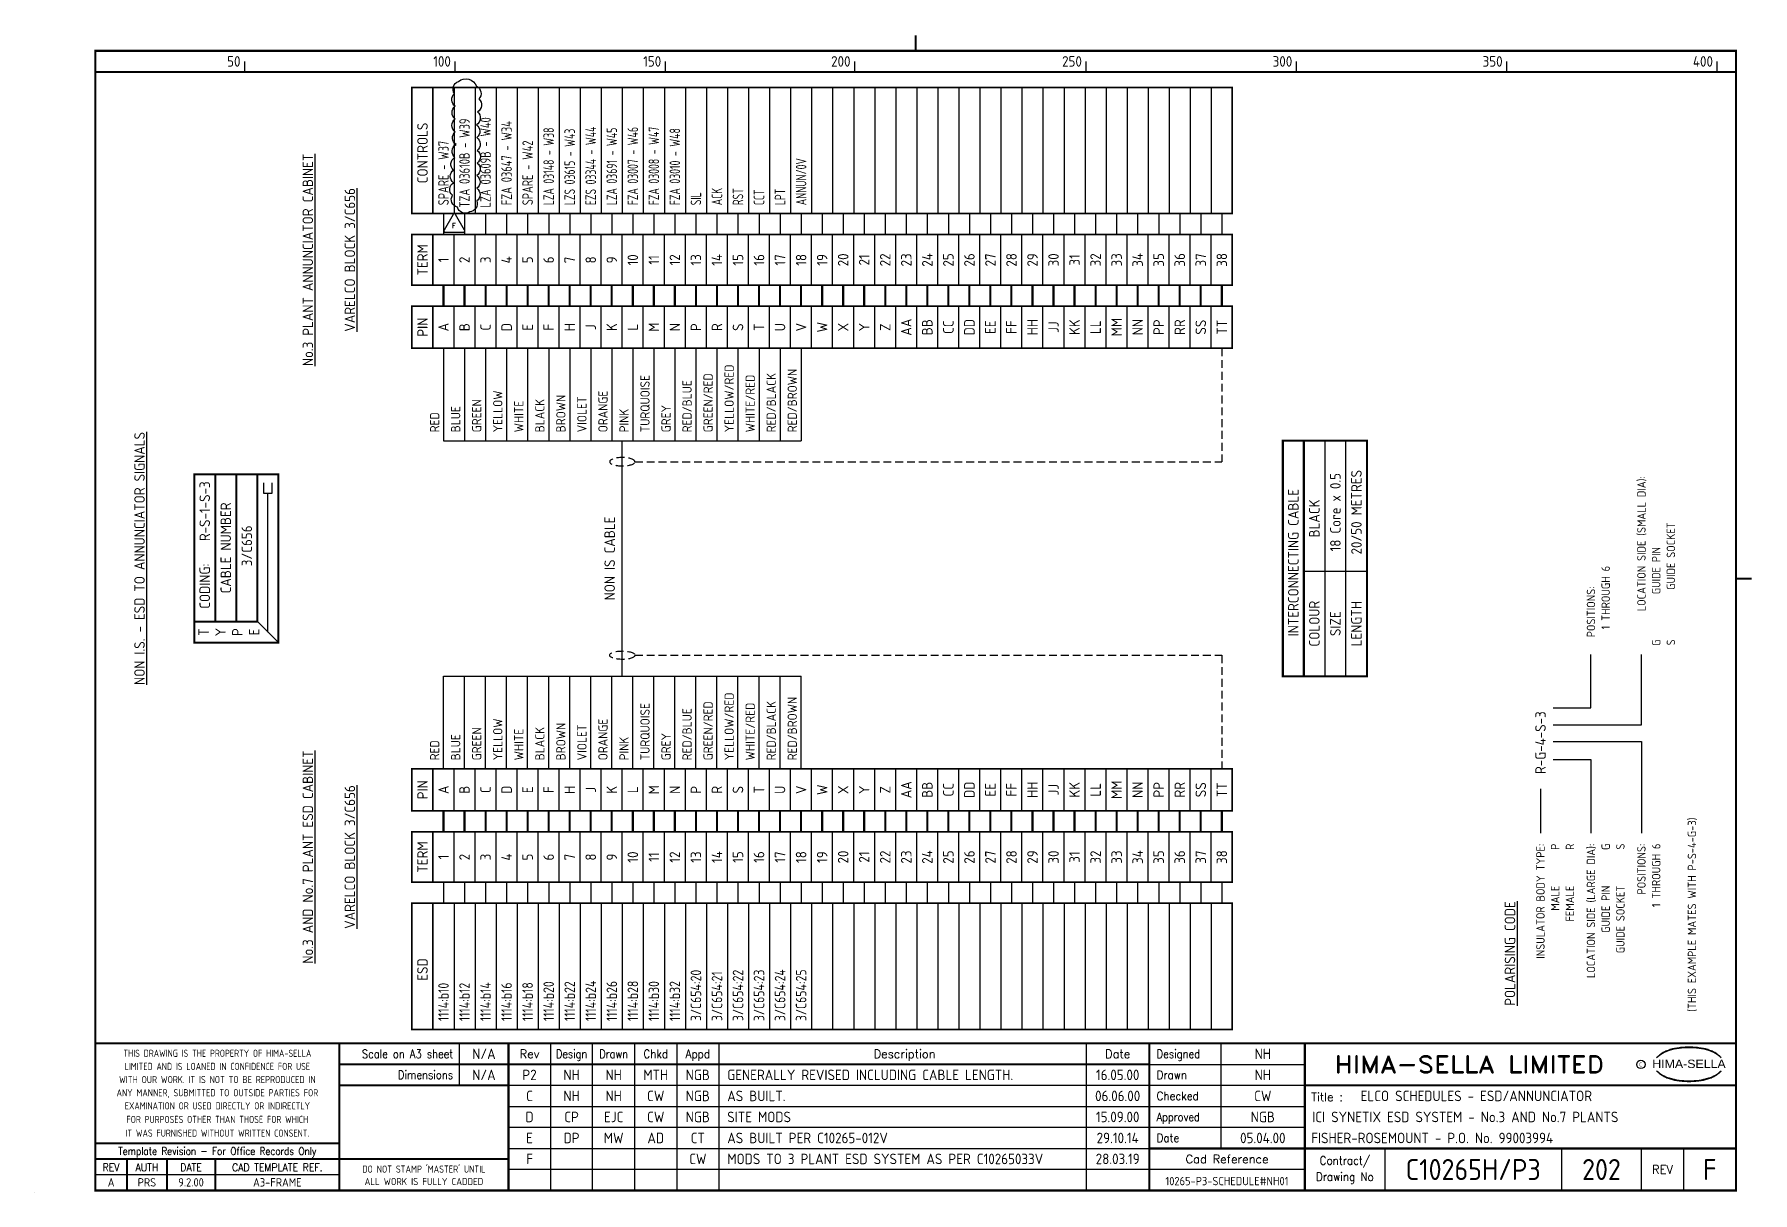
# Model space of a CAD drawing. Extents: x 0 to 408, y 0 to 275.
import ezdxf
from ezdxf.enums import TextEntityAlignment as Align

# ---------------------------------------------------------------- set-up
doc = ezdxf.new("R2010")
doc.units = 0
doc.header["$LTSCALE"] = 0.25
doc.header["$MEASUREMENT"] = 0
doc.linetypes.add('HIDDEN', pattern=[0.375, 0.25, -0.125])
doc.layers.get('0').update_dxf_attribs({"color": 41, "linetype": 'CONTINUOUS'})
for name, color, linetype in [('00-DRG_FRAME', 12, 'CONTINUOUS'), ('04-OUTLINE', 6, 'CONTINUOUS'), ('203', 7, 'CONTINUOUS'), ('203-TEXT', 2, 'CONTINUOUS')]:
    doc.layers.add(name, color=color, linetype=linetype)
doc.styles.add('ARIAL', font='arial.ttf', dxfattribs={"height": 2.5})
doc.styles.add('ISO', font='iso.shx', dxfattribs={"height": 2.5})
doc.styles.add('ROMAND', font='ROMAND')
doc.styles.add('ROMANS', font='romans.shx', dxfattribs={"width": 0.8})

msp = doc.modelspace()

# ---------------------------------------------------------------- texts
at = {"layer": '00-DRG_FRAME', "style": 'ISO'}
for s, p in [('50', (49, 267.75)), ('100', (99, 267.75)), ('150', (149, 267.75)), ('200', (194, 267.75)), ('250', (249, 267.75)), ('300', (299, 267.75)), ('350', (349, 267.75)), ('400', (399, 267.75))]:
    msp.add_text(s, height=2.5, dxfattribs=at).set_placement(p, align=Align.RIGHT)
at = {"layer": '00-DRG_FRAME', "color": 3, "style": 'ISO'}
for s, width, p in [('THIS DRAWING IS THE PROPERTY OF HIMA-SELLA', 0.9, (43.5, 33.14)), ("DO NOT STAMP 'MASTER' UNTIL", 0.95, (92.6, 5.77))]:
    msp.add_text(s, height=1.7, dxfattribs=dict(at, width=width)).set_placement(p, align=Align.MIDDLE)
at = {"layer": '00-DRG_FRAME', "color": 4, "style": 'ROMAND', "width": 0.87}
for s, p in [('Scale on A3 sheet', (99.54, 32)), ('Dimensions', (99.54, 27.01))]:
    msp.add_text(s, height=2, dxfattribs=at).set_placement(p, align=Align.RIGHT)
at = {"layer": '00-DRG_FRAME', "color": 4, "style": 'ROMAND'}
for s, p in [('Rev', (117.7, 32)), ('Description', (206.85, 32)), ('Date', (257.5, 32))]:
    msp.add_text(s, height=2, dxfattribs=at).set_placement(p, align=Align.CENTER)
for s, width, p in [('Design', 0.85, (127.7, 32)), ('Drawn', 0.85, (137.7, 32)), ('Chkd', 0.9, (147.7, 32)), ('Appd', 0.9, (157.7, 32))]:
    msp.add_text(s, height=2, dxfattribs=dict(at, width=width)).set_placement(p, align=Align.CENTER)
for s, width, p in [('Designed', 0.87, (266.75, 32)), ('Drawn', 0.9, (266.75, 27)), ('Checked', 0.9, (266.75, 22)), ('Approved', 0.85, (266.75, 17)), ('Date', 0.9, (266.75, 12))]:
    msp.add_text(s, height=2, dxfattribs=dict(at, width=width)).set_placement(p)
at = {"layer": '00-DRG_FRAME', "color": 3, "style": 'ISO'}
for s, width, p in [('LIMITED AND IS LOANED IN CONFIDENCE FOR USE', 0.9, (43.5, 30.02)), ('ANY MANNER, SUBMITTED TO OUTSIDE PARTIES FOR', 0.87, (43.5, 23.76)), ('WITH OUR WORK. IT IS NOT TO BE REPRODUCED IN', 0.87, (43.5, 26.89)), ('EXAMINATION OR USED DIRECTLY OR INDIRECTLY', 0.9, (43.5, 20.64)), ('FOR PURPOSES OTHER THAN THOSE FOR WHICH', 0.9, (43.5, 17.41)), ('IT WAS FURNISHED WITHOUT WRITTEN CONSENT.', 0.9, (43.5, 14.16))]:
    msp.add_text(s, height=1.7, dxfattribs=dict(at, width=width)).set_placement(p, align=Align.MIDDLE_CENTER)
at = {"layer": '00-DRG_FRAME', "style": 'ROMAND', "width": 1.15}
msp.add_text('HIMA-SELLA LIMITED', height=4, dxfattribs=at).set_placement((341.1, 30.5), align=Align.MIDDLE)
at = {"layer": '00-DRG_FRAME', "color": 3, "style": 'ISO', "width": 0.9}
msp.add_text('C', height=1, dxfattribs=at).set_placement((381.84, 30), align=Align.CENTER)
at = {"layer": '00-DRG_FRAME', "style": 'ARIAL', "width": 1.05}
msp.add_text('HIMA-SELLA', height=2, dxfattribs=at).set_placement((393.3, 29.63), align=Align.CENTER)
at = {"layer": '00-DRG_FRAME', "color": 4, "style": 'ROMAND'}
msp.add_text('Title :', height=2, dxfattribs=at).set_placement((303.5, 21.75))
for s, height, width, p in [('Template Revision - For Office Records Only', 1.8, 0.85, (43.5, 9.62)), ('Contract/', 2, 0.9, (311.5, 7.5)), ('REV', 1.8, 0.9, (18.25, 6)), ('AUTH', 1.8, 0.9, (26.75, 6)), ('DATE', 1.8, 0.9, (37.25, 6)), ('CAD TEMPLATE REF.', 1.8, 0.9, (57.75, 6)), ('Drawing No', 2, 0.9, (311.5, 3.5))]:
    msp.add_text(s, height=height, dxfattribs=dict(at, width=width)).set_placement(p, align=Align.MIDDLE)
for s, p in [('Cad Reference', (283.5, 8)), ('REV', (387, 5.5))]:
    msp.add_text(s, height=2, dxfattribs=at).set_placement(p, align=Align.MIDDLE)
at = {"layer": '00-DRG_FRAME', "color": 41, "style": 'ISO'}
for s, p in [('A', (18.25, 1.45)), ('PRS', (26.75, 1.45)), ('9.2.00', (37.25, 1.45)), ('A3-FRAME', (57.75, 1.45))]:
    msp.add_text(s, height=2, dxfattribs=at).set_placement(p, align=Align.CENTER)
at = {"layer": '00-DRG_FRAME', "color": 3, "style": 'ISO'}
msp.add_text('ALL WORK IS FULLY CADDED', height=1.7, dxfattribs=at).set_placement((92.6, 2.64), align=Align.MIDDLE_CENTER)
at = {"layer": '04-OUTLINE', "style": 'ROMANS', "width": 0.95}
msp.add_text('F', height=1.21, dxfattribs=at).set_placement((99.71, 229.92), align=Align.MIDDLE)
at = {"layer": '203-TEXT', "style": 'ISO'}
for s, p in [('CONTROLS', (92.25, 247.22)), ('%%UNo.3 PLANT ANNUNCIATOR CABINET', (65, 221.8)), ('%%UVARELCO BLOCK 3/C656', (75, 221.8)), ('PIN', (92.25, 205.8)), ('%%UNON I.S. - ESD TO ANNUNCIATOR SIGNALS', (25, 150.8)), ('NON IS CABLE', (136.75, 150.8)), ('R-G-4-S-3', (358, 107)), ('%%UNo.3 AND No.7 PLANT ESD CABINET', (65, 79.8)), ('%%UVARELCO BLOCK 3/C656', (75, 79.8)), ('PIN', (92.25, 95.8)), ('ESD', (92.25, 53.05))]:
    msp.add_text(s, height=2.5, rotation=90, dxfattribs=at).set_placement(p, align=Align.MIDDLE)
for s, width, p in [('TZA 03610B - W39', 0.8, (103.5, 234.26)), ('LZA 03609B - W40', 0.8, (108.5, 234.26)), ('FZA 03647 - W34', 0.8, (113.5, 234.8)), ('EZS 03344 - W44', 0.75, (133.5, 234.8)), ('FZA 03007 - W46', 0.75, (143.5, 234.8)), ('FZA 03008 - W47', 0.75, (148.5, 234.8)), ('SPARE - W37', 0.8, (98.5, 234.8)), ('SPARE - W42', 0.8, (118.5, 234.8)), ('LZA 03148 - W38', 0.75, (123.5, 234.8)), ('LZS 03615 - W43', 0.75, (128.5, 234.8)), ('LZA 03691 - W45', 0.75, (138.5, 234.8)), ('FZA 03010 - W48', 0.75, (153.5, 234.8)), ('ANNUN/0V', 0.75, (183.5, 234.8)), ('SIL', 0.75, (158.5, 234.8)), ('ACK', 0.75, (163.5, 234.8)), ('RST', 0.75, (168.5, 234.8)), ('CCT', 0.75, (173.5, 234.8)), ('LPT', 0.75, (178.5, 234.8)), ('1114:b10', 0.9, (98.5, 40.8)), ('1114:b12', 0.9, (103.5, 40.8)), ('1114:b14', 0.9, (108.5, 40.8)), ('1114:b16', 0.9, (113.5, 40.8)), ('1114:b18', 0.9, (118.5, 40.8)), ('1114:b20', 0.9, (123.5, 40.8)), ('1114:b22', 0.9, (128.5, 40.8)), ('1114:b24', 0.9, (133.5, 40.8)), ('1114:b26', 0.9, (138.5, 40.8)), ('1114:b28', 0.9, (143.5, 40.8)), ('1114:b30', 0.9, (148.5, 40.8)), ('1114:b32', 0.9, (153.5, 40.8)), ('3/C654:20', 0.9, (158.5, 40.8)), ('3/C654:21', 0.9, (163.5, 40.8)), ('3/C654:22', 0.9, (168.5, 40.8)), ('3/C654:23', 0.9, (173.5, 40.8)), ('3/C654:24', 0.9, (178.5, 40.8)), ('3/C654:25', 0.9, (183.5, 40.8))]:
    msp.add_text(s, height=2.5, rotation=90, dxfattribs=dict(at, width=width)).set_placement(p)
for s, p in [('TERM', (92.25, 221.8)), ('1', (97.25, 221.8)), ('2', (102.25, 221.8)), ('3', (107.25, 221.8)), ('4', (112.25, 221.8)), ('5', (117.25, 221.8)), ('6', (122.25, 221.8)), ('7', (127.25, 221.8)), ('8', (132.25, 221.8)), ('9', (137.25, 221.8)), ('10', (142.25, 221.8)), ('11', (147.25, 221.8)), ('12', (152.25, 221.8)), ('13', (157.25, 221.8)), ('14', (162.25, 221.8)), ('15', (167.25, 221.8)), ('16', (172.25, 221.8)), ('17', (177.25, 221.8)), ('18', (182.25, 221.8)), ('19', (187.25, 221.8)), ('A', (97.25, 205.8)), ('B', (102.25, 205.8)), ('C', (107.25, 205.8)), ('D', (112.25, 205.8)), ('E', (117.25, 205.8)), ('F', (122.25, 205.8)), ('H', (127.25, 205.8)), ('J', (132.25, 205.8)), ('K', (137.25, 205.8)), ('L', (142.25, 205.8)), ('M', (147.25, 205.8)), ('N', (152.25, 205.8)), ('P', (157.25, 205.8)), ('R', (162.25, 205.8)), ('S', (167.25, 205.8)), ('T', (172.25, 205.8)), ('U', (177.25, 205.8)), ('V', (182.25, 205.8)), ('W', (187.25, 205.8)), ('CABLE NUMBER', (45.5, 153.3)), ('INTERCONNECTING CABLE', (299.25, 149.8)), ('COLOUR', (304.25, 135.3)), ('LENGTH', (314.25, 135.3)), ('SIZE', (309.25, 135.3)), ('T', (40.25, 133.3)), ('Y', (44.25, 133.3)), ('P', (48.25, 133.3)), ('E', (52.25, 133.3)), ('A', (97.25, 95.8)), ('B', (102.25, 95.8)), ('C', (107.25, 95.8)), ('D', (112.25, 95.8)), ('E', (117.25, 95.8)), ('F', (122.25, 95.8)), ('H', (127.25, 95.8)), ('J', (132.25, 95.8)), ('K', (137.25, 95.8)), ('L', (142.25, 95.8)), ('M', (147.25, 95.8)), ('N', (152.25, 95.8)), ('P', (157.25, 95.8)), ('R', (162.25, 95.8)), ('S', (167.25, 95.8)), ('T', (172.25, 95.8)), ('U', (177.25, 95.8)), ('V', (182.25, 95.8)), ('W', (187.25, 95.8)), ('TERM', (92.25, 79.8)), ('1', (97.25, 79.8)), ('2', (102.25, 79.8)), ('3', (107.25, 79.8)), ('4', (112.25, 79.8)), ('5', (117.25, 79.8)), ('6', (122.25, 79.8)), ('7', (127.25, 79.8)), ('8', (132.25, 79.8)), ('9', (137.25, 79.8)), ('10', (142.25, 79.8)), ('11', (147.25, 79.8)), ('12', (152.25, 79.8)), ('13', (157.25, 79.8)), ('14', (162.25, 79.8)), ('15', (167.25, 79.8)), ('16', (172.25, 79.8)), ('17', (177.25, 79.8)), ('18', (182.25, 79.8)), ('19', (187.25, 79.8))]:
    msp.add_text(s, height=2.5, rotation=90, dxfattribs=at).set_placement(p, align=Align.MIDDLE_CENTER)
for s, p in [('20', (193.5, 221.8)), ('21', (198.5, 221.8)), ('22', (203.5, 221.8)), ('23', (208.5, 221.8)), ('24', (213.5, 221.8)), ('25', (218.5, 221.8)), ('26', (223.5, 221.8)), ('27', (228.5, 221.8)), ('28', (233.5, 221.8)), ('29', (238.5, 221.8)), ('30', (243.5, 221.8)), ('31', (248.5, 221.8)), ('32', (253.5, 221.8)), ('33', (258.5, 221.8)), ('34', (263.5, 221.8)), ('35', (268.5, 221.8)), ('36', (273.5, 221.8)), ('37', (278.5, 221.8)), ('38', (283.5, 221.8)), ('X', (193.5, 205.8)), ('Y', (198.5, 205.8)), ('Z', (203.5, 205.8)), ('AA', (208.5, 205.8)), ('BB', (213.5, 205.8)), ('CC', (218.5, 205.8)), ('DD', (223.5, 205.8)), ('EE', (228.5, 205.8)), ('FF', (233.5, 205.8)), ('HH', (238.5, 205.8)), ('JJ', (243.5, 205.8)), ('KK', (248.5, 205.8)), ('LL', (253.5, 205.8)), ('MM', (258.5, 205.8)), ('NN', (263.5, 205.8)), ('PP', (268.5, 205.8)), ('RR', (273.5, 205.8)), ('SS', (278.5, 205.8)), ('TT', (283.5, 205.8)), ('20/50 METRES', (315.5, 161.8)), ('18 Core x 0.5', (310.5, 161.8)), ('BLACK', (305.5, 160.3)), ('3/C656', (51.75, 153.8)), ('X', (193.5, 95.8)), ('Y', (198.5, 95.8)), ('Z', (203.5, 95.8)), ('AA', (208.5, 95.8)), ('BB', (213.5, 95.8)), ('CC', (218.5, 95.8)), ('DD', (223.5, 95.8)), ('EE', (228.5, 95.8)), ('FF', (233.5, 95.8)), ('HH', (238.5, 95.8)), ('JJ', (243.5, 95.8)), ('KK', (248.5, 95.8)), ('LL', (253.5, 95.8)), ('MM', (258.5, 95.8)), ('NN', (263.5, 95.8)), ('PP', (268.5, 95.8)), ('RR', (273.5, 95.8)), ('SS', (278.5, 95.8)), ('TT', (283.5, 95.8)), ('20', (193.5, 79.8)), ('21', (198.5, 79.8)), ('22', (203.5, 79.8)), ('23', (208.5, 79.8)), ('24', (213.5, 79.8)), ('25', (218.5, 79.8)), ('26', (223.5, 79.8)), ('27', (228.5, 79.8)), ('28', (233.5, 79.8)), ('29', (238.5, 79.8)), ('30', (243.5, 79.8)), ('31', (248.5, 79.8)), ('32', (253.5, 79.8)), ('33', (258.5, 79.8)), ('34', (263.5, 79.8)), ('35', (268.5, 79.8)), ('36', (273.5, 79.8)), ('37', (278.5, 79.8)), ('38', (283.5, 79.8))]:
    msp.add_text(s, height=2.5, rotation=90, dxfattribs=at).set_placement(p, align=Align.CENTER)
for s, height, p in [('YELLOW/RED', 2.2, (166.25, 180.8)), ('TURQUOISE', 2.2, (146.25, 180.8)), ('RED/BLUE', 2.2, (156.25, 180.8)), ('GREEN/RED', 2.2, (161.25, 180.8)), ('WHITE/RED', 2.2, (171.25, 180.8)), ('RED/BLACK', 2.2, (176.25, 180.8)), ('RED/BROWN', 2.2, (181.25, 180.8)), ('GREEN', 2.2, (106.25, 180.8)), ('YELLOW', 2.2, (111.25, 180.8)), ('WHITE', 2.2, (116.25, 180.8)), ('BLACK', 2.2, (121.25, 180.8)), ('BROWN', 2.2, (126.25, 180.8)), ('VIOLET', 2.2, (131.25, 180.8)), ('ORANGE', 2.2, (136.25, 180.8)), ('RED', 2.2, (96.25, 180.8)), ('BLUE', 2.2, (101.25, 180.8)), ('PINK', 2.2, (141.25, 180.8)), ('GREY', 2.2, (151.25, 180.8)), ('YELLOW/RED', 2.2, (166.25, 102.8)), ('TURQUOISE', 2.2, (146.25, 102.8)), ('RED/BLUE', 2.2, (156.25, 102.8)), ('GREEN/RED', 2.2, (161.25, 102.8)), ('WHITE/RED', 2.2, (171.25, 102.8)), ('RED/BLACK', 2.2, (176.25, 102.8)), ('RED/BROWN', 2.2, (181.25, 102.8)), ('GREEN', 2.2, (106.25, 102.8)), ('YELLOW', 2.2, (111.25, 102.8)), ('BLACK', 2.2, (121.25, 102.8)), ('BROWN', 2.2, (126.25, 102.8)), ('VIOLET', 2.2, (131.25, 102.8)), ('ORANGE', 2.2, (136.25, 102.8)), ('RED', 2.2, (96.25, 102.8)), ('BLUE', 2.2, (101.25, 102.8)), ('WHITE', 2.2, (116.25, 102.8)), ('PINK', 2.2, (141.25, 102.8)), ('GREY', 2.2, (151.25, 102.8)), (' %%UPOLARISING CODE', 2.5, (352, 43))]:
    msp.add_text(s, height=height, rotation=90, dxfattribs=at).set_placement(p)
for s, p in [('R-S-1-S-3', (41.75, 169.14)), ('CODING:', (41.75, 149.61))]:
    msp.add_text(s, height=2.5, rotation=90, dxfattribs=at).set_placement(p, align=Align.RIGHT)
for s, p in [('LOCATION SIDE (SMALL DIA):', (382, 170.39)), ('GUIDE SOCKET', (389, 159.41)), ('GUIDE PIN', (385.5, 153.52)), ('1 THROUGH 6', (373.5, 149.04)), ('POSITIONS:', (370, 144.17)), ('G', (385.5, 131.52)), ('S', (389, 131.57)), ('INSULATOR BODY TYPE:', (358, 83)), ('P', (361.5, 83)), ('R', (365, 83)), ('LOCATION SIDE (LARGE DIA):', (370, 83)), ('G', (373.5, 83)), ('S', (377, 83)), ('POSITIONS:', (382, 83)), ('1 THROUGH 6', (385.5, 83)), ('MALE', (361.5, 73)), ('FEMALE', (365, 73)), ('GUIDE PIN', (373.5, 73)), ('GUIDE SOCKET', (377, 73))]:
    msp.add_text(s, height=2, rotation=90, dxfattribs=at).set_placement(p, align=Align.MIDDLE_RIGHT)
msp.add_text('(THIS EXAMPLE MATES WITH P-S-4-G-3)', height=2, rotation=90, dxfattribs=at).set_placement((394, 43), align=Align.MIDDLE_LEFT)

# ---------------------------------------------------------------- blocks, each defined once
blk = doc.blocks.new('A3-TITLE')
at = {"style": 'ISO'}
blk.add_attdef('TITLE_1', (318.75, 21.75), '', height=2.5, dxfattribs=at)
for tag, p in [('DRGNO', (372.5, 3)), ('REV.', (398.25, 3))]:
    blk.add_attdef(tag, text='', height=5, dxfattribs=at).set_placement(p, align=Align.CENTER)
blk = doc.blocks.new('A3-REVA')
at = {"style": 'ISO'}
for tag, p in [('DESIGNED', (292, 31.75)), ('A', (117.7, 26.75)), ('DES', (127.7, 26.75)), ('DRN', (137.7, 26.75)), ('CHKD', (147.7, 26.75)), ('APPD', (157.7, 26.75)), ('DATE', (258, 26.75)), ('DRAWN', (292, 26.75)), ('CHECKED', (292, 21.75)), ('APPD', (292, 16.75)), ('DATE', (292, 11.75))]:
    blk.add_attdef(tag, text='', height=2.5, dxfattribs=at).set_placement(p, align=Align.CENTER)
blk.add_attdef('DESCRIPTION', (164.7, 26.75), '', height=2.5, dxfattribs=at)
blk = doc.blocks.new('A3-CONTRACT')
at = {"style": 'ISO'}
for tag, height, p in [('SCALE', 2.5, (106.86, 31.75)), ('DIMS', 2.5, (106.86, 26.75)), ('CAD-REF', 2.5, (282, 1.75)), ('CONTRACT', 5, (342, 3))]:
    blk.add_attdef(tag, text='', height=height, dxfattribs=at).set_placement(p, align=Align.CENTER)
for tag, p in [('TITLE_2', (303.75, 16.75)), ('TITLE_3', (303.5, 11.75))]:
    blk.add_attdef(tag, p, '', height=2.5, dxfattribs=at)
blk = doc.blocks.new('A3-REVB')
at = {"style": 'ISO'}
for tag, p in [('B', (117.7, 21.75)), ('DES', (127.7, 21.75)), ('DRN', (137.7, 21.75)), ('CHKD', (147.7, 21.75)), ('APPD', (157.7, 21.75)), ('DATE', (258, 21.75))]:
    blk.add_attdef(tag, text='', height=2.5, dxfattribs=at).set_placement(p, align=Align.CENTER)
blk.add_attdef('DESCRIPTION', (164.7, 21.75), '', height=2.5, dxfattribs=at)

# ---------------------------------------------------------------- linework, layer by layer
at = {"layer": '00-DRG_FRAME'}
for p, q in [((50, 266.5), (50, 269)), ((100, 266.5), (100, 269)), ((150, 266.5), (150, 269)), ((195, 266.5), (195, 269)), ((250, 266.5), (250, 269)), ((300, 266.5), (300, 269)), ((350, 266.5), (350, 269)), ((400, 266.5), (400, 269)), ((101.01, 35.5), (101.01, 25.5)), ((122.7, 35.5), (122.7, 0.5)), ((132.7, 0.5), (132.7, 35.5)), ((142.7, 0.5), (142.7, 35.5)), ((152.7, 35.5), (152.7, 0.5)), ((162.7, 35.5), (162.7, 0.5)), ((250, 35.5), (250, 0.5)), ((282, 35.5), (282, 10.5)), ((265, 30.5), (302, 30.5)), ((302, 25.5), (112.7, 25.5)), ((112.7, 20.5), (302, 20.5)), ((302, 15.5), (112.7, 15.5)), ((112.7, 10.5), (265, 10.5)), ((321, 10.5), (321, 0.5)), ((363, 10.5), (363, 0.5)), ((382, 0.5), (382, 10.5)), ((392, 10.5), (392, 0.5)), ((72.5, 4.25), (14.5, 4.25)), ((302, 5.5), (112.7, 5.5)), ((0, 0), (0, 0.03))]:
    msp.add_line(p, q, dxfattribs=at)
at = {"layer": '00-DRG_FRAME', "const_width": 0.5}
for points in [[(209.5, 271.5), (209.5, 275.18)], [(209.5, 271.5), (209.5, 275.18)], [(14.5, 266.5), (404.5, 266.5)], [(404.5, 146), (408.18, 146)], [(404.5, 35.5), (14.5, 35.5)], [(72.5, 0.5), (72.5, 35.5)], [(112.7, 0.5), (112.7, 35.5)], [(265, 35.5), (265, 0.5)], [(302, 0.5), (302, 35.5)], [(265, 30.5), (72.5, 30.5)], [(112.7, 25.5), (72.5, 25.5)], [(404.5, 25.5), (302, 25.5)], [(14.5, 11.75), (72.5, 11.75)], [(14.5, 8), (72.5, 8)], [(22, 0.5), (22, 8)], [(31.5, 0.5), (31.5, 8)], [(43, 0.5), (43, 8)], [(112.7, 8), (72.5, 8)], [(265, 10.5), (404.5, 10.5)]]:
    msp.add_lwpolyline(points, dxfattribs=at)
msp.add_lwpolyline([(14.5, 0.5), (404.5, 0.5), (404.5, 271.5), (14.5, 271.5)], close=True, dxfattribs=at)
at = {"layer": '00-DRG_FRAME', "color": 3}
msp.add_circle((381.88, 30.5), 1, dxfattribs=at)
for centre, radius, start, end in [((390.6, 26.83), 7.24, 106.0532, 133.5024), ((390.11, 28.1), 5.98, 122.244, 131.6154), ((389.75, 28.78), 5.21, 111.8206, 122.8668), ((391.78, 24.7), 9.76, 107.5931, 113.9452), ((393.1, 18.5), 15.94, 89.2698, 106.3911), ((392.1, 23.52), 10.99, 96.0146, 107.3203), ((393.29, 16.31), 18.28, 92.8917, 97.3734), ((393.24, 18.86), 15.73, 89.7805, 93.1738), ((393.36, 18.86), 15.73, 86.8262, 90.2195), ((393.51, 18.5), 15.94, 73.6089, 90.7302), ((393.31, 16.31), 18.28, 82.6266, 87.1083), ((394.51, 23.52), 10.99, 72.6797, 83.9854), ((394.83, 24.7), 9.76, 66.0548, 72.4069), ((396, 26.83), 7.24, 46.4976, 73.9468), ((396.85, 28.78), 5.21, 57.1332, 68.1794), ((396.49, 28.1), 5.98, 48.3846, 57.756), ((390.88, 27.01), 7.3, 130.419, 136.057), ((390.6, 34.23), 7.24, 226.4976, 253.9468), ((390.88, 34.04), 7.3, 223.943, 229.581), ((396, 34.23), 7.24, 286.0532, 313.5024), ((395.73, 27.01), 7.3, 43.943, 49.581), ((395.73, 34.04), 7.3, 310.419, 316.057), ((390.11, 32.96), 5.98, 228.3846, 237.756), ((389.75, 32.28), 5.21, 237.1332, 248.1794), ((391.78, 36.36), 9.76, 246.0548, 252.4069), ((393.1, 42.56), 15.94, 253.6089, 270.7302), ((392.1, 37.54), 10.99, 252.6797, 263.9854), ((393.29, 44.75), 18.28, 262.6266, 267.1083), ((393.24, 42.19), 15.73, 266.8262, 270.2195), ((393.51, 42.56), 15.94, 269.2698, 286.3911), ((393.36, 42.19), 15.73, 269.7805, 273.1738), ((393.31, 44.75), 18.28, 272.8917, 277.3734), ((394.51, 37.54), 10.99, 276.0146, 287.3203), ((394.83, 36.36), 9.76, 287.5931, 293.9452), ((396.85, 32.28), 5.21, 291.8206, 302.8668), ((396.49, 32.96), 5.98, 302.244, 311.6154)]:
    msp.add_arc(centre, radius, start, end, dxfattribs=at)
at = {"layer": '04-OUTLINE'}
for points in [[(105.07, 263.08, -0.520567), (105.65, 260.08, -0.520567), (105.65, 260.08, -0.520567), (105.32, 256.99, -0.520567), (105.32, 256.99, -0.520567), (105.07, 253.91, -0.520567), (105.07, 253.91, -0.520567), (105.15, 250.91, -0.520567), (105.15, 250.91, -0.520567), (105.23, 247.83, -0.520567), (105.23, 247.83, -0.520567), (105.23, 244.83, -0.520567), (105.23, 244.83, -0.520567), (105.15, 241.83, -0.520567), (105.15, 241.83, -0.520567), (105.15, 238.82, -0.520567), (105.15, 238.82, -0.520567), (105.15, 235.82, -0.520567), (105.15, 235.82, -0.520567), (103.48, 233.24, -0.520567), (103.48, 233.24, -0.520567), (100.56, 234.32, -0.520567), (100.56, 234.32, -0.520567), (99.39, 237.16, -0.520567), (99.39, 237.16, -0.520567), (99.64, 240.16, -0.520567), (99.64, 240.16, -0.520567), (99.64, 243.16, -0.520567), (99.64, 243.16, -0.520567), (99.98, 246.16, -0.520567), (99.98, 246.16, -0.520567), (100.23, 249.24, -0.520567), (100.23, 249.24, -0.520567), (100.06, 252.24, -0.520567), (100.06, 252.24, -0.520567), (100.06, 255.33, -0.520567), (100.06, 255.33, -0.520567), (100.06, 258.33, -0.520567), (100.06, 258.33, -0.520567), (99.89, 261.33, -0.520567), (99.89, 261.33, -0.520567), (100.81, 264.24, -0.520567), (100.81, 264.24, -0.520567)], [(99.55, 232.6), (97.39, 228.85, 0.57735), (97.66, 228.38), (101.98, 228.38, 0.57735), (102.25, 228.85), (100.09, 232.6, 0.57735)]]:
    msp.add_lwpolyline(points, format="xyb", close=True, dxfattribs=at)
at = {"layer": '203'}
for p, q in [((89.75, 262.8), (89.75, 232.8)), ((94.75, 262.8), (94.75, 232.8)), ((99.75, 262.8), (99.75, 232.8)), ((104.75, 262.8), (104.75, 232.8)), ((109.75, 262.8), (109.75, 232.8)), ((114.75, 262.8), (114.75, 232.8)), ((119.75, 262.8), (119.75, 232.8)), ((124.75, 262.8), (124.75, 232.8)), ((129.75, 262.8), (129.75, 232.8)), ((134.75, 262.8), (134.75, 232.8)), ((139.75, 262.8), (139.75, 232.8)), ((144.75, 262.8), (144.75, 232.8)), ((149.75, 262.8), (149.75, 232.8)), ((154.75, 262.8), (154.75, 232.8)), ((159.75, 262.8), (159.75, 232.8)), ((164.75, 262.8), (164.75, 232.8)), ((169.75, 262.8), (169.75, 232.8)), ((174.75, 262.8), (174.75, 232.8)), ((179.75, 262.8), (179.75, 232.8)), ((184.75, 262.8), (184.75, 232.8)), ((189.75, 262.8), (189.75, 232.8)), ((194.75, 262.8), (194.75, 232.8)), ((199.75, 262.8), (199.75, 232.8)), ((204.75, 262.8), (204.75, 232.8)), ((209.75, 262.8), (209.75, 232.8)), ((214.75, 262.8), (214.75, 232.8)), ((219.75, 262.8), (219.75, 232.8)), ((224.75, 262.8), (224.75, 232.8)), ((229.75, 262.8), (229.75, 232.8)), ((234.75, 262.8), (234.75, 232.8)), ((239.75, 262.8), (239.75, 232.8)), ((244.75, 262.8), (244.75, 232.8)), ((249.75, 262.8), (249.75, 232.8)), ((254.75, 262.8), (254.75, 232.8)), ((259.75, 262.8), (259.75, 232.8)), ((264.75, 262.8), (264.75, 232.8)), ((269.75, 262.8), (269.75, 232.8)), ((274.75, 262.8), (274.75, 232.8)), ((279.75, 262.8), (279.75, 232.8)), ((284.75, 262.8), (284.75, 237.8)), ((97.25, 232.8), (97.25, 227.8)), ((102.25, 232.8), (102.25, 227.8)), ((107.25, 232.8), (107.25, 227.8)), ((112.25, 232.8), (112.25, 227.8)), ((117.25, 232.8), (117.25, 227.8)), ((122.25, 232.8), (122.25, 227.8)), ((127.25, 232.8), (127.25, 227.8)), ((132.25, 232.8), (132.25, 227.8)), ((137.25, 232.8), (137.25, 227.8)), ((142.25, 232.8), (142.25, 227.8)), ((147.25, 232.8), (147.25, 227.8)), ((152.25, 232.8), (152.25, 227.8)), ((157.25, 232.8), (157.25, 227.8)), ((162.25, 232.8), (162.25, 227.8)), ((167.25, 232.8), (167.25, 227.8)), ((172.25, 232.8), (172.25, 227.8)), ((177.25, 232.8), (177.25, 227.8)), ((182.25, 232.8), (182.25, 227.8)), ((187.25, 232.8), (187.25, 227.8)), ((192.25, 232.8), (192.25, 227.8)), ((197.25, 232.8), (197.25, 227.8)), ((202.25, 232.8), (202.25, 227.8)), ((207.25, 232.8), (207.25, 227.8)), ((212.25, 232.8), (212.25, 227.8)), ((217.25, 232.8), (217.25, 227.8)), ((222.25, 232.8), (222.25, 227.8)), ((227.25, 232.8), (227.25, 227.8)), ((232.25, 232.8), (232.25, 227.8)), ((237.25, 232.8), (237.25, 227.8)), ((242.25, 232.8), (242.25, 227.8)), ((247.25, 232.8), (247.25, 227.8)), ((252.25, 232.8), (252.25, 227.8)), ((257.25, 232.8), (257.25, 227.8)), ((262.25, 232.8), (262.25, 227.8)), ((267.25, 232.8), (267.25, 227.8)), ((272.25, 232.8), (272.25, 227.8)), ((277.25, 232.8), (277.25, 227.8)), ((282.25, 232.8), (282.25, 227.8)), ((89.75, 215.8), (89.75, 227.8)), ((94.75, 227.8), (94.75, 215.8)), ((99.75, 215.8), (99.75, 227.8)), ((104.75, 215.8), (104.75, 227.8)), ((109.75, 215.8), (109.75, 227.8)), ((114.75, 215.8), (114.75, 227.8)), ((119.75, 215.8), (119.75, 227.8)), ((124.75, 215.8), (124.75, 227.8)), ((129.75, 215.8), (129.75, 227.8)), ((134.75, 215.8), (134.75, 227.8)), ((139.75, 215.8), (139.75, 227.8)), ((144.75, 215.8), (144.75, 227.8)), ((149.75, 215.8), (149.75, 227.8)), ((154.75, 215.8), (154.75, 227.8)), ((159.75, 215.8), (159.75, 227.8)), ((164.75, 215.8), (164.75, 227.8)), ((169.75, 215.8), (169.75, 227.8)), ((174.75, 215.8), (174.75, 227.8)), ((179.75, 215.8), (179.75, 227.8)), ((184.75, 215.8), (184.75, 227.8)), ((189.75, 215.8), (189.75, 227.8)), ((194.75, 215.8), (194.75, 227.8)), ((199.75, 215.8), (199.75, 227.8)), ((204.75, 215.8), (204.75, 227.8)), ((209.75, 215.8), (209.75, 227.8)), ((214.75, 215.8), (214.75, 227.8)), ((219.75, 215.8), (219.75, 227.8)), ((224.75, 215.8), (224.75, 227.8)), ((229.75, 215.8), (229.75, 227.8)), ((234.75, 215.8), (234.75, 227.8)), ((239.75, 215.8), (239.75, 227.8)), ((244.75, 215.8), (244.75, 227.8)), ((249.75, 215.8), (249.75, 227.8)), ((254.75, 215.8), (254.75, 227.8)), ((259.75, 215.8), (259.75, 227.8)), ((264.75, 215.8), (264.75, 227.8)), ((269.75, 215.8), (269.75, 227.8)), ((274.75, 215.8), (274.75, 227.8)), ((279.75, 215.8), (279.75, 227.8)), ((284.75, 215.8), (284.75, 227.8)), ((89.75, 200.8), (89.75, 210.8)), ((94.75, 210.8), (94.75, 200.8)), ((99.75, 200.8), (99.75, 210.8)), ((104.75, 200.8), (104.75, 210.8)), ((109.75, 200.8), (109.75, 210.8)), ((114.75, 200.8), (114.75, 210.8)), ((119.75, 200.8), (119.75, 210.8)), ((124.75, 200.8), (124.75, 210.8)), ((129.75, 200.8), (129.75, 210.8)), ((134.75, 200.8), (134.75, 210.8)), ((139.75, 200.8), (139.75, 210.8)), ((144.75, 200.8), (144.75, 210.8)), ((149.75, 200.8), (149.75, 210.8)), ((154.75, 200.8), (154.75, 210.8)), ((159.75, 200.8), (159.75, 210.8)), ((164.75, 200.8), (164.75, 210.8)), ((169.75, 200.8), (169.75, 210.8)), ((174.75, 200.8), (174.75, 210.8)), ((179.75, 200.8), (179.75, 210.8)), ((184.75, 200.8), (184.75, 210.8)), ((189.75, 200.8), (189.75, 210.8)), ((194.75, 200.8), (194.75, 210.8)), ((199.75, 200.8), (199.75, 210.8)), ((204.75, 200.8), (204.75, 210.8)), ((209.75, 200.8), (209.75, 210.8)), ((214.75, 200.8), (214.75, 210.8)), ((219.75, 200.8), (219.75, 210.8)), ((224.75, 200.8), (224.75, 210.8)), ((229.75, 200.8), (229.75, 210.8)), ((234.75, 200.8), (234.75, 210.8)), ((239.75, 200.8), (239.75, 210.8)), ((244.75, 200.8), (244.75, 210.8)), ((249.75, 200.8), (249.75, 210.8)), ((254.75, 200.8), (254.75, 210.8)), ((259.75, 200.8), (259.75, 210.8)), ((264.75, 200.8), (264.75, 210.8)), ((269.75, 200.8), (269.75, 210.8)), ((274.75, 200.8), (274.75, 210.8)), ((279.75, 200.8), (279.75, 210.8)), ((284.75, 200.8), (284.75, 210.8)), ((97.25, 200.8), (97.25, 178.8)), ((102.25, 200.8), (102.25, 178.8)), ((107.25, 200.8), (107.25, 178.8)), ((112.25, 200.8), (112.25, 178.8)), ((117.25, 200.8), (117.25, 178.8)), ((122.25, 200.8), (122.25, 178.8)), ((127.25, 200.8), (127.25, 178.8)), ((132.25, 200.8), (132.25, 178.8)), ((137.25, 200.8), (137.25, 178.8)), ((142.25, 200.8), (142.25, 178.8)), ((147.25, 200.8), (147.25, 178.8)), ((152.25, 200.8), (152.25, 178.8)), ((157.25, 200.8), (157.25, 178.8)), ((162.25, 200.8), (162.25, 178.8)), ((167.25, 200.8), (167.25, 178.8)), ((172.25, 200.8), (172.25, 178.8)), ((177.25, 200.8), (177.25, 178.8)), ((182.25, 200.8), (182.25, 178.8)), ((97.25, 178.8), (182.25, 178.8)), ((139.75, 122.8), (139.75, 178.8)), ((306.75, 178.8), (306.75, 122.8)), ((311.75, 122.8), (311.75, 178.8)), ((54.5, 168.8), (54.5, 166.3)), ((56.5, 166.3), (56.5, 168.8)), ((54.5, 166.3), (56.5, 166.3)), ((55.5, 133.3), (55.5, 166.3)), ((301.75, 147.8), (316.75, 147.8)), ((58, 130.8), (53, 135.8)), ((370, 115.25), (370, 128)), ((382, 111.25), (382, 128)), ((97.25, 122.8), (182.25, 122.8)), ((97.25, 100.8), (97.25, 122.8)), ((102.25, 100.8), (102.25, 122.8)), ((107.25, 100.8), (107.25, 122.8)), ((112.25, 100.8), (112.25, 122.8)), ((117.25, 100.8), (117.25, 122.8)), ((122.25, 100.8), (122.25, 122.8)), ((127.25, 100.8), (127.25, 122.8)), ((132.25, 100.8), (132.25, 122.8)), ((137.25, 100.8), (137.25, 122.8)), ((142.25, 100.8), (142.25, 122.8)), ((147.25, 100.8), (147.25, 122.8)), ((152.25, 100.8), (152.25, 122.8)), ((157.25, 100.8), (157.25, 122.8)), ((162.25, 100.8), (162.25, 122.8)), ((167.25, 100.8), (167.25, 122.8)), ((172.25, 100.8), (172.25, 122.8)), ((177.25, 100.8), (177.25, 122.8)), ((182.25, 100.8), (182.25, 122.8)), ((361, 115.25), (370, 115.25)), ((361, 111.25), (382, 111.25)), ((361, 107.25), (382, 107.25)), ((382, 107.25), (382, 85.5)), ((361, 103), (370, 103)), ((370, 103), (370, 85.5)), ((89.75, 90.8), (89.75, 100.8)), ((94.75, 100.8), (94.75, 90.8)), ((99.75, 90.8), (99.75, 100.8)), ((104.75, 90.8), (104.75, 100.8)), ((109.75, 90.8), (109.75, 100.8)), ((114.75, 90.8), (114.75, 100.8)), ((119.75, 90.8), (119.75, 100.8)), ((124.75, 90.8), (124.75, 100.8)), ((129.75, 90.8), (129.75, 100.8)), ((134.75, 90.8), (134.75, 100.8)), ((139.75, 90.8), (139.75, 100.8)), ((144.75, 90.8), (144.75, 100.8)), ((149.75, 90.8), (149.75, 100.8)), ((154.75, 90.8), (154.75, 100.8)), ((159.75, 90.8), (159.75, 100.8)), ((164.75, 90.8), (164.75, 100.8)), ((169.75, 90.8), (169.75, 100.8)), ((174.75, 90.8), (174.75, 100.8)), ((179.75, 90.8), (179.75, 100.8)), ((184.75, 90.8), (184.75, 100.8)), ((189.75, 90.8), (189.75, 100.8)), ((194.75, 90.8), (194.75, 100.8)), ((199.75, 90.8), (199.75, 100.8)), ((204.75, 90.8), (204.75, 100.8)), ((209.75, 90.8), (209.75, 100.8)), ((214.75, 90.8), (214.75, 100.8)), ((219.75, 90.8), (219.75, 100.8)), ((224.75, 90.8), (224.75, 100.8)), ((229.75, 90.8), (229.75, 100.8)), ((234.75, 90.8), (234.75, 100.8)), ((239.75, 90.8), (239.75, 100.8)), ((244.75, 90.8), (244.75, 100.8)), ((249.75, 90.8), (249.75, 100.8)), ((254.75, 90.8), (254.75, 100.8)), ((259.75, 90.8), (259.75, 100.8)), ((264.75, 90.8), (264.75, 100.8)), ((269.75, 90.8), (269.75, 100.8)), ((274.75, 90.8), (274.75, 100.8)), ((279.75, 90.8), (279.75, 100.8)), ((284.75, 100.8), (284.75, 90.8)), ((284.75, 90.8), (284.75, 100.8)), ((358, 96), (358, 85.5)), ((99.75, 73.8), (99.75, 85.8)), ((104.75, 73.8), (104.75, 85.8)), ((109.75, 73.8), (109.75, 85.8)), ((114.75, 73.8), (114.75, 85.8)), ((119.75, 73.8), (119.75, 85.8)), ((124.75, 73.8), (124.75, 85.8)), ((129.75, 73.8), (129.75, 85.8)), ((134.75, 73.8), (134.75, 85.8)), ((139.75, 73.8), (139.75, 85.8)), ((144.75, 73.8), (144.75, 85.8)), ((149.75, 73.8), (149.75, 85.8)), ((154.75, 73.8), (154.75, 85.8)), ((159.75, 73.8), (159.75, 85.8)), ((164.75, 73.8), (164.75, 85.8)), ((169.75, 73.8), (169.75, 85.8)), ((174.75, 73.8), (174.75, 85.8)), ((179.75, 73.8), (179.75, 85.8)), ((184.75, 73.8), (184.75, 85.8)), ((189.75, 73.8), (189.75, 85.8)), ((194.75, 73.8), (194.75, 85.8)), ((199.75, 73.8), (199.75, 85.8)), ((204.75, 73.8), (204.75, 85.8)), ((209.75, 73.8), (209.75, 85.8)), ((214.75, 73.8), (214.75, 85.8)), ((219.75, 73.8), (219.75, 85.8)), ((224.75, 73.8), (224.75, 85.8)), ((229.75, 73.8), (229.75, 85.8)), ((234.75, 73.8), (234.75, 85.8)), ((239.75, 73.8), (239.75, 85.8)), ((244.75, 73.8), (244.75, 85.8)), ((249.75, 73.8), (249.75, 85.8)), ((254.75, 73.8), (254.75, 85.8)), ((259.75, 73.8), (259.75, 85.8)), ((264.75, 73.8), (264.75, 85.8)), ((269.75, 73.8), (269.75, 85.8)), ((274.75, 73.8), (274.75, 85.8)), ((279.75, 73.8), (279.75, 85.8)), ((284.75, 73.8), (284.75, 85.8)), ((97.25, 73.8), (97.25, 68.8)), ((102.25, 73.8), (102.25, 68.8)), ((107.25, 73.8), (107.25, 68.8)), ((112.25, 73.8), (112.25, 68.8)), ((117.25, 73.8), (117.25, 68.8)), ((122.25, 73.8), (122.25, 68.8)), ((127.25, 73.8), (127.25, 68.8)), ((132.25, 73.8), (132.25, 68.8)), ((137.25, 73.8), (137.25, 68.8)), ((142.25, 73.8), (142.25, 68.8)), ((147.25, 73.8), (147.25, 68.8)), ((152.25, 73.8), (152.25, 68.8)), ((157.25, 73.8), (157.25, 68.8)), ((162.25, 73.8), (162.25, 68.8)), ((167.25, 73.8), (167.25, 68.8)), ((172.25, 73.8), (172.25, 68.8)), ((177.25, 73.8), (177.25, 68.8)), ((182.25, 73.8), (182.25, 68.8)), ((187.25, 73.8), (187.25, 68.8)), ((192.25, 73.8), (192.25, 68.8)), ((197.25, 73.8), (197.25, 68.8)), ((202.25, 73.8), (202.25, 68.8)), ((207.25, 73.8), (207.25, 68.8)), ((212.25, 73.8), (212.25, 68.8)), ((217.25, 73.8), (217.25, 68.8)), ((222.25, 73.8), (222.25, 68.8)), ((227.25, 73.8), (227.25, 68.8)), ((232.25, 73.8), (232.25, 68.8)), ((237.25, 73.8), (237.25, 68.8)), ((242.25, 73.8), (242.25, 68.8)), ((247.25, 73.8), (247.25, 68.8)), ((252.25, 73.8), (252.25, 68.8)), ((257.25, 73.8), (257.25, 68.8)), ((262.25, 73.8), (262.25, 68.8)), ((267.25, 73.8), (267.25, 68.8)), ((272.25, 73.8), (272.25, 68.8)), ((277.25, 73.8), (277.25, 68.8)), ((282.25, 73.8), (282.25, 68.8)), ((89.75, 68.8), (89.75, 38.8)), ((94.75, 68.8), (94.75, 38.8)), ((99.75, 68.8), (99.75, 38.8)), ((104.75, 68.8), (104.75, 38.8)), ((109.75, 68.8), (109.75, 38.8)), ((114.75, 68.8), (114.75, 38.8)), ((119.75, 68.8), (119.75, 38.8)), ((124.75, 68.8), (124.75, 38.8)), ((129.75, 68.8), (129.75, 38.8)), ((134.75, 68.8), (134.75, 38.8)), ((139.75, 68.8), (139.75, 38.8)), ((144.75, 68.8), (144.75, 38.8)), ((149.75, 68.8), (149.75, 38.8)), ((154.75, 68.8), (154.75, 38.8)), ((159.75, 68.8), (159.75, 38.8)), ((164.75, 68.8), (164.75, 38.8)), ((169.75, 68.8), (169.75, 38.8)), ((174.75, 68.8), (174.75, 38.8)), ((179.75, 68.8), (179.75, 38.8)), ((184.75, 68.8), (184.75, 38.8)), ((189.75, 68.8), (189.75, 38.8)), ((194.75, 68.8), (194.75, 38.8)), ((199.75, 68.8), (199.75, 38.8)), ((204.75, 68.8), (204.75, 38.8)), ((209.75, 68.8), (209.75, 38.8)), ((214.75, 68.8), (214.75, 38.8)), ((219.75, 68.8), (219.75, 38.8)), ((224.75, 68.8), (224.75, 38.8)), ((229.75, 68.8), (229.75, 38.8)), ((234.75, 68.8), (234.75, 38.8)), ((239.75, 68.8), (239.75, 38.8)), ((244.75, 68.8), (244.75, 38.8)), ((249.75, 68.8), (249.75, 38.8)), ((254.75, 68.8), (254.75, 38.8)), ((259.75, 68.8), (259.75, 38.8)), ((264.75, 68.8), (264.75, 38.8)), ((269.75, 68.8), (269.75, 38.8)), ((274.75, 68.8), (274.75, 38.8)), ((279.75, 68.8), (279.75, 38.8)), ((284.75, 68.8), (284.75, 43.8))]:
    msp.add_line(p, q, dxfattribs=at)
at = {"layer": '203', "color": 3, "linetype": 'HIDDEN', "ltscale": 30}
for p, q in [((282.25, 200.8), (282.25, 173.8)), ((142.75, 173.8), (282.25, 173.8)), ((142.75, 127.8), (282.25, 127.8)), ((282.25, 127.8), (282.25, 100.8))]:
    msp.add_line(p, q, dxfattribs=at)
at = {"layer": '203'}
for points, const_width in [([(89.75, 262.8), (89.75, 232.8), (284.75, 232.8), (284.75, 262.8), (89.75, 262.8)], 0.4), ([(94.75, 232.8), (94.75, 262.8)], 0.4), ([(89.75, 227.8), (89.75, 215.8), (284.75, 215.8), (284.75, 227.8), (89.75, 227.8)], 0.4), ([(94.75, 215.8), (94.75, 227.8)], 0.4), ([(97.25, 210.8), (97.25, 215.8)], 0.5), ([(102.25, 210.8), (102.25, 215.8)], 0.5), ([(107.25, 210.8), (107.25, 215.8)], 0.5), ([(112.25, 210.8), (112.25, 215.8)], 0.5), ([(117.25, 210.8), (117.25, 215.8)], 0.5), ([(122.25, 210.8), (122.25, 215.8)], 0.5), ([(127.25, 210.8), (127.25, 215.8)], 0.5), ([(132.25, 210.8), (132.25, 215.8)], 0.5), ([(137.25, 210.8), (137.25, 215.8)], 0.5), ([(142.25, 210.8), (142.25, 215.8)], 0.5), ([(147.25, 210.8), (147.25, 215.8)], 0.5), ([(152.25, 210.8), (152.25, 215.8)], 0.5), ([(157.25, 210.8), (157.25, 215.8)], 0.5), ([(162.25, 210.8), (162.25, 215.8)], 0.5), ([(167.25, 210.8), (167.25, 215.8)], 0.5), ([(172.25, 210.8), (172.25, 215.8)], 0.5), ([(177.25, 210.8), (177.25, 215.8)], 0.5), ([(182.25, 210.8), (182.25, 215.8)], 0.5), ([(187.25, 210.8), (187.25, 215.8)], 0.5), ([(192.25, 210.8), (192.25, 215.8)], 0.5), ([(197.25, 210.8), (197.25, 215.8)], 0.5), ([(202.25, 210.8), (202.25, 215.8)], 0.5), ([(207.25, 210.8), (207.25, 215.8)], 0.5), ([(212.25, 210.8), (212.25, 215.8)], 0.5), ([(217.25, 210.8), (217.25, 215.8)], 0.5), ([(222.25, 210.8), (222.25, 215.8)], 0.5), ([(227.25, 210.8), (227.25, 215.8)], 0.5), ([(232.25, 210.8), (232.25, 215.8)], 0.5), ([(237.25, 210.8), (237.25, 215.8)], 0.5), ([(242.25, 210.8), (242.25, 215.8)], 0.5), ([(247.25, 210.8), (247.25, 215.8)], 0.5), ([(252.25, 210.8), (252.25, 215.8)], 0.5), ([(257.25, 210.8), (257.25, 215.8)], 0.5), ([(262.25, 210.8), (262.25, 215.8)], 0.5), ([(267.25, 210.8), (267.25, 215.8)], 0.5), ([(272.25, 210.8), (272.25, 215.8)], 0.5), ([(277.25, 210.8), (277.25, 215.8)], 0.5), ([(282.25, 210.8), (282.25, 215.8)], 0.5), ([(89.75, 210.8), (89.75, 200.8), (284.75, 200.8), (284.75, 210.8), (89.75, 210.8)], 0.4), ([(94.75, 200.8), (94.75, 210.8)], 0.4), ([(301.75, 178.8), (301.75, 122.8)], 0.5), ([(38, 135.8), (53, 135.8), (53, 170.8)], 0.5), ([(43, 170.8), (43, 135.8)], 0.5), ([(48, 135.8), (48, 170.8)], 0.5), ([(89.75, 100.8), (89.75, 90.8), (284.75, 90.8), (284.75, 100.8), (89.75, 100.8)], 0.4), ([(94.75, 90.8), (94.75, 100.8)], 0.4), ([(97.25, 85.8), (97.25, 90.8)], 0.5), ([(102.25, 85.8), (102.25, 90.8)], 0.5), ([(107.25, 85.8), (107.25, 90.8)], 0.5), ([(112.25, 85.8), (112.25, 90.8)], 0.5), ([(117.25, 85.8), (117.25, 90.8)], 0.5), ([(122.25, 85.8), (122.25, 90.8)], 0.5), ([(127.25, 85.8), (127.25, 90.8)], 0.5), ([(132.25, 85.8), (132.25, 90.8)], 0.5), ([(137.25, 85.8), (137.25, 90.8)], 0.5), ([(142.25, 85.8), (142.25, 90.8)], 0.5), ([(147.25, 85.8), (147.25, 90.8)], 0.5), ([(152.25, 85.8), (152.25, 90.8)], 0.5), ([(157.25, 85.8), (157.25, 90.8)], 0.5), ([(162.25, 85.8), (162.25, 90.8)], 0.5), ([(167.25, 85.8), (167.25, 90.8)], 0.5), ([(172.25, 85.8), (172.25, 90.8)], 0.5), ([(177.25, 85.8), (177.25, 90.8)], 0.5), ([(182.25, 85.8), (182.25, 90.8)], 0.5), ([(187.25, 85.8), (187.25, 90.8)], 0.5), ([(192.25, 85.8), (192.25, 90.8)], 0.5), ([(197.25, 85.8), (197.25, 90.8)], 0.5), ([(202.25, 85.8), (202.25, 90.8)], 0.5), ([(207.25, 85.8), (207.25, 90.8)], 0.5), ([(212.25, 85.8), (212.25, 90.8)], 0.5), ([(217.25, 85.8), (217.25, 90.8)], 0.5), ([(222.25, 85.8), (222.25, 90.8)], 0.5), ([(227.25, 85.8), (227.25, 90.8)], 0.5), ([(232.25, 85.8), (232.25, 90.8)], 0.5), ([(237.25, 85.8), (237.25, 90.8)], 0.5), ([(237.25, 85.8), (237.25, 90.8)], 0.5), ([(242.25, 85.8), (242.25, 90.8)], 0.5), ([(247.25, 85.8), (247.25, 90.8)], 0.5), ([(252.25, 85.8), (252.25, 90.8)], 0.5), ([(257.25, 85.8), (257.25, 90.8)], 0.5), ([(262.25, 85.8), (262.25, 90.8)], 0.5), ([(267.25, 85.8), (267.25, 90.8)], 0.5), ([(272.25, 85.8), (272.25, 90.8)], 0.5), ([(277.25, 85.8), (277.25, 90.8)], 0.5), ([(282.25, 85.8), (282.25, 90.8)], 0.5), ([(89.75, 85.8), (89.75, 73.8), (284.75, 73.8), (284.75, 85.8), (89.75, 85.8)], 0.4), ([(94.75, 73.8), (94.75, 85.8)], 0.4), ([(89.75, 68.8), (89.75, 38.8), (284.75, 38.8), (284.75, 68.8), (89.75, 68.8)], 0.4), ([(94.75, 38.8), (94.75, 68.8)], 0.4)]:
    msp.add_lwpolyline(points, dxfattribs=dict(at, const_width=const_width))
at = {"layer": '203', "const_width": 0.5}
for points in [[(296.75, 178.8), (296.75, 122.8), (316.75, 122.8), (316.75, 178.8)], [(58, 130.8), (58, 170.8), (38, 170.8), (38, 130.8)]]:
    msp.add_lwpolyline(points, close=True, dxfattribs=at)
at = {"layer": '203', "color": 3, "linetype": 'HIDDEN', "ltscale": 30, "extrusion": (0, 0, -1)}
msp.add_ellipse((139.75, 173.8), major_axis=(3, 0), ratio=0.333333, dxfattribs=at)
at = {"layer": '203', "color": 3, "linetype": 'HIDDEN', "ltscale": 30}
msp.add_ellipse((139.75, 127.8), major_axis=(3, 0), ratio=0.333333, dxfattribs=at)

# ---------------------------------------------------------------- block references
ref = msp.add_blockref('A3-CONTRACT', (0, 0))
ref.add_attrib('SCALE', 'N/A', dxfattribs={"height": 2.5, "style": 'ISO'}).set_placement((106.86, 31.75), align=Align.CENTER)
ref.add_attrib('DIMS', 'N/A', dxfattribs={"height": 2.5, "style": 'ISO'}).set_placement((106.86, 26.75), align=Align.CENTER)
ref.add_attrib('CAD-REF', '10265-P3-SCHEDULE#NH01', dxfattribs={"height": 2, "style": 'ISO'}).set_placement((283.48, 1.75), align=Align.CENTER)
ref.add_attrib('TITLE_2', 'ICI SYNETIX ESD SYSTEM - No.3 AND No.7 PLANTS', (303.75, 16.75), dxfattribs={"height": 2.5, "style": 'ISO'})
ref.add_attrib('TITLE_3', 'FISHER-ROSEMOUNT - P.O. No. 99003994', (303.5, 11.75), dxfattribs={"height": 2.5, "style": 'ISO'})
ref.add_attrib('CONTRACT', 'C10265H/P3', dxfattribs={"height": 5, "style": 'ISO'}).set_placement((342, 3), align=Align.CENTER)
at = {"layer": '203-TEXT'}
ref = msp.add_blockref('A3-REVA', (0, 0), dxfattribs=at)
ref.add_attrib('DESIGNED', 'NH', dxfattribs={"layer": '0', "height": 2.5, "style": 'ISO'}).set_placement((292, 31.75), align=Align.CENTER)
ref.add_attrib('DRAWN', 'NH', dxfattribs={"layer": '0', "height": 2.5, "style": 'ISO'}).set_placement((292, 26.75), align=Align.CENTER)
ref.add_attrib('CHECKED', 'CW', dxfattribs={"layer": '0', "height": 2.5, "style": 'ISO'}).set_placement((292, 21.75), align=Align.CENTER)
ref.add_attrib('APPD', 'NGB', dxfattribs={"layer": '0', "height": 2.5, "style": 'ISO'}).set_placement((292, 16.75), align=Align.CENTER)
ref.add_attrib('A', 'P2', dxfattribs={"layer": '0', "height": 2.5, "style": 'ISO'}).set_placement((117.7, 26.75), align=Align.CENTER)
ref.add_attrib('DES', 'NH', dxfattribs={"layer": '0', "height": 2.5, "style": 'ISO'}).set_placement((127.7, 26.75), align=Align.CENTER)
ref.add_attrib('DRN', 'NH', dxfattribs={"layer": '0', "height": 2.5, "style": 'ISO'}).set_placement((137.7, 26.75), align=Align.CENTER)
ref.add_attrib('CHKD', 'MTH', dxfattribs={"layer": '0', "height": 2.5, "style": 'ISO'}).set_placement((147.7, 26.75), align=Align.CENTER)
ref.add_attrib('APPD', 'NGB', dxfattribs={"layer": '0', "height": 2.5, "style": 'ISO'}).set_placement((157.7, 26.75), align=Align.CENTER)
ref.add_attrib('DESCRIPTION', 'GENERALLY REVISED INCLUDING CABLE LENGTH.', (164.7, 26.75), dxfattribs={"layer": '0', "height": 2.5, "style": 'ISO'})
ref.add_attrib('DATE', '16.05.00', dxfattribs={"layer": '0', "height": 2.5, "style": 'ISO'}).set_placement((257.5, 26.75), align=Align.CENTER)
ref.add_attrib('DATE', '05.04.00', dxfattribs={"layer": '0', "height": 2.5, "style": 'ISO'}).set_placement((292, 11.75), align=Align.CENTER)
ref = msp.add_blockref('A3-REVB', (0, 0), dxfattribs=at)
ref.add_attrib('B', 'C', dxfattribs={"layer": '0', "height": 2.5, "style": 'ISO'}).set_placement((117.7, 21.75), align=Align.CENTER)
ref.add_attrib('DES', 'NH', dxfattribs={"layer": '0', "height": 2.5, "style": 'ISO'}).set_placement((127.7, 21.75), align=Align.CENTER)
ref.add_attrib('DRN', 'NH', dxfattribs={"layer": '0', "height": 2.5, "style": 'ISO'}).set_placement((137.7, 21.75), align=Align.CENTER)
ref.add_attrib('CHKD', 'CW', dxfattribs={"layer": '0', "height": 2.5, "style": 'ISO'}).set_placement((147.7, 21.75), align=Align.CENTER)
ref.add_attrib('APPD', 'NGB', dxfattribs={"layer": '0', "height": 2.5, "style": 'ISO'}).set_placement((157.7, 21.75), align=Align.CENTER)
ref.add_attrib('DESCRIPTION', 'AS BUILT.', (164.7, 21.75), dxfattribs={"layer": '0', "height": 2.5, "style": 'ISO'})
ref.add_attrib('DATE', '06.06.00', dxfattribs={"layer": '0', "height": 2.5, "style": 'ISO'}).set_placement((257.5, 21.75), align=Align.CENTER)
ref = msp.add_blockref('A3-TITLE', (0, 0), dxfattribs=at)
ref.add_attrib('TITLE_1', 'ELCO SCHEDULES - ESD/ANNUNCIATOR', (315.25, 21.75), dxfattribs={"layer": '0', "height": 2.5, "style": 'ISO'})
ref.add_attrib('DRGNO', '202', dxfattribs={"layer": '0', "height": 5, "style": 'ISO'}).set_placement((372.5, 3), align=Align.CENTER)
ref.add_attrib('REV.', 'F', dxfattribs={"layer": '0', "height": 5, "style": 'ISO'}).set_placement((398.25, 3), align=Align.CENTER)
ref = msp.add_blockref('A3-REVB', (0, -5), dxfattribs=at)
ref.add_attrib('B', 'D', dxfattribs={"layer": '0', "height": 2.5, "style": 'ISO'}).set_placement((117.7, 16.75), align=Align.CENTER)
ref.add_attrib('DES', 'CP', dxfattribs={"layer": '0', "height": 2.5, "style": 'ISO'}).set_placement((127.7, 16.75), align=Align.CENTER)
ref.add_attrib('DRN', 'EJC', dxfattribs={"layer": '0', "height": 2.5, "style": 'ISO'}).set_placement((137.7, 16.75), align=Align.CENTER)
ref.add_attrib('CHKD', 'CW', dxfattribs={"layer": '0', "height": 2.5, "style": 'ISO'}).set_placement((147.7, 16.75), align=Align.CENTER)
ref.add_attrib('APPD', 'NGB', dxfattribs={"layer": '0', "height": 2.5, "style": 'ISO'}).set_placement((157.7, 16.75), align=Align.CENTER)
ref.add_attrib('DESCRIPTION', 'SITE MODS', (164.7, 16.75), dxfattribs={"layer": '0', "height": 2.5, "style": 'ISO'})
ref.add_attrib('DATE', '15.09.00', dxfattribs={"layer": '0', "height": 2.5, "style": 'ISO'}).set_placement((257.5, 16.75), align=Align.CENTER)
ref = msp.add_blockref('A3-REVB', (0, -10), dxfattribs=at)
ref.add_attrib('B', 'E', dxfattribs={"layer": '0', "height": 2.5, "style": 'ISO'}).set_placement((117.7, 11.75), align=Align.CENTER)
ref.add_attrib('DES', 'DP', dxfattribs={"layer": '0', "height": 2.5, "style": 'ISO'}).set_placement((127.7, 11.75), align=Align.CENTER)
ref.add_attrib('DRN', 'MW', dxfattribs={"layer": '0', "height": 2.5, "style": 'ISO'}).set_placement((137.7, 11.75), align=Align.CENTER)
ref.add_attrib('CHKD', 'AD', dxfattribs={"layer": '0', "height": 2.5, "style": 'ISO'}).set_placement((147.7, 11.75), align=Align.CENTER)
ref.add_attrib('APPD', 'CT', dxfattribs={"layer": '0', "height": 2.5, "style": 'ISO'}).set_placement((157.7, 11.75), align=Align.CENTER)
ref.add_attrib('DESCRIPTION', 'AS BUILT PER C10265-012V', (164.7, 11.75), dxfattribs={"layer": '0', "height": 2.5, "style": 'ISO'})
ref.add_attrib('DATE', '29.10.14', dxfattribs={"layer": '0', "height": 2.5, "style": 'ISO'}).set_placement((257.5, 11.75), align=Align.CENTER)
ref = msp.add_blockref('A3-REVB', (0.01, -14.98), dxfattribs=at)
ref.add_attrib('B', 'F', dxfattribs={"layer": '0', "height": 2.5, "style": 'ISO'}).set_placement((117.71, 6.77), align=Align.CENTER)
ref.add_attrib('APPD', 'CW', dxfattribs={"layer": '0', "height": 2.5, "style": 'ISO'}).set_placement((157.71, 6.77), align=Align.CENTER)
ref.add_attrib('DESCRIPTION', 'MODS TO 3 PLANT ESD SYSTEM AS PER C10265033V', (164.71, 6.77), dxfattribs={"layer": '0', "height": 2.5, "style": 'ISO'})
ref.add_attrib('DATE', '28.03.19', dxfattribs={"layer": '0', "height": 2.5, "style": 'ISO'}).set_placement((257.51, 6.77), align=Align.CENTER)

msp.set_redraw_order([(e.dxf.handle, doc.entitydb.next_handle()) for e in msp.query("TEXT MTEXT ATTDEF DIMENSION ARC_DIMENSION")])  # texts and dimensions are drawn at this point

doc.saveas('drawing.dxf')
